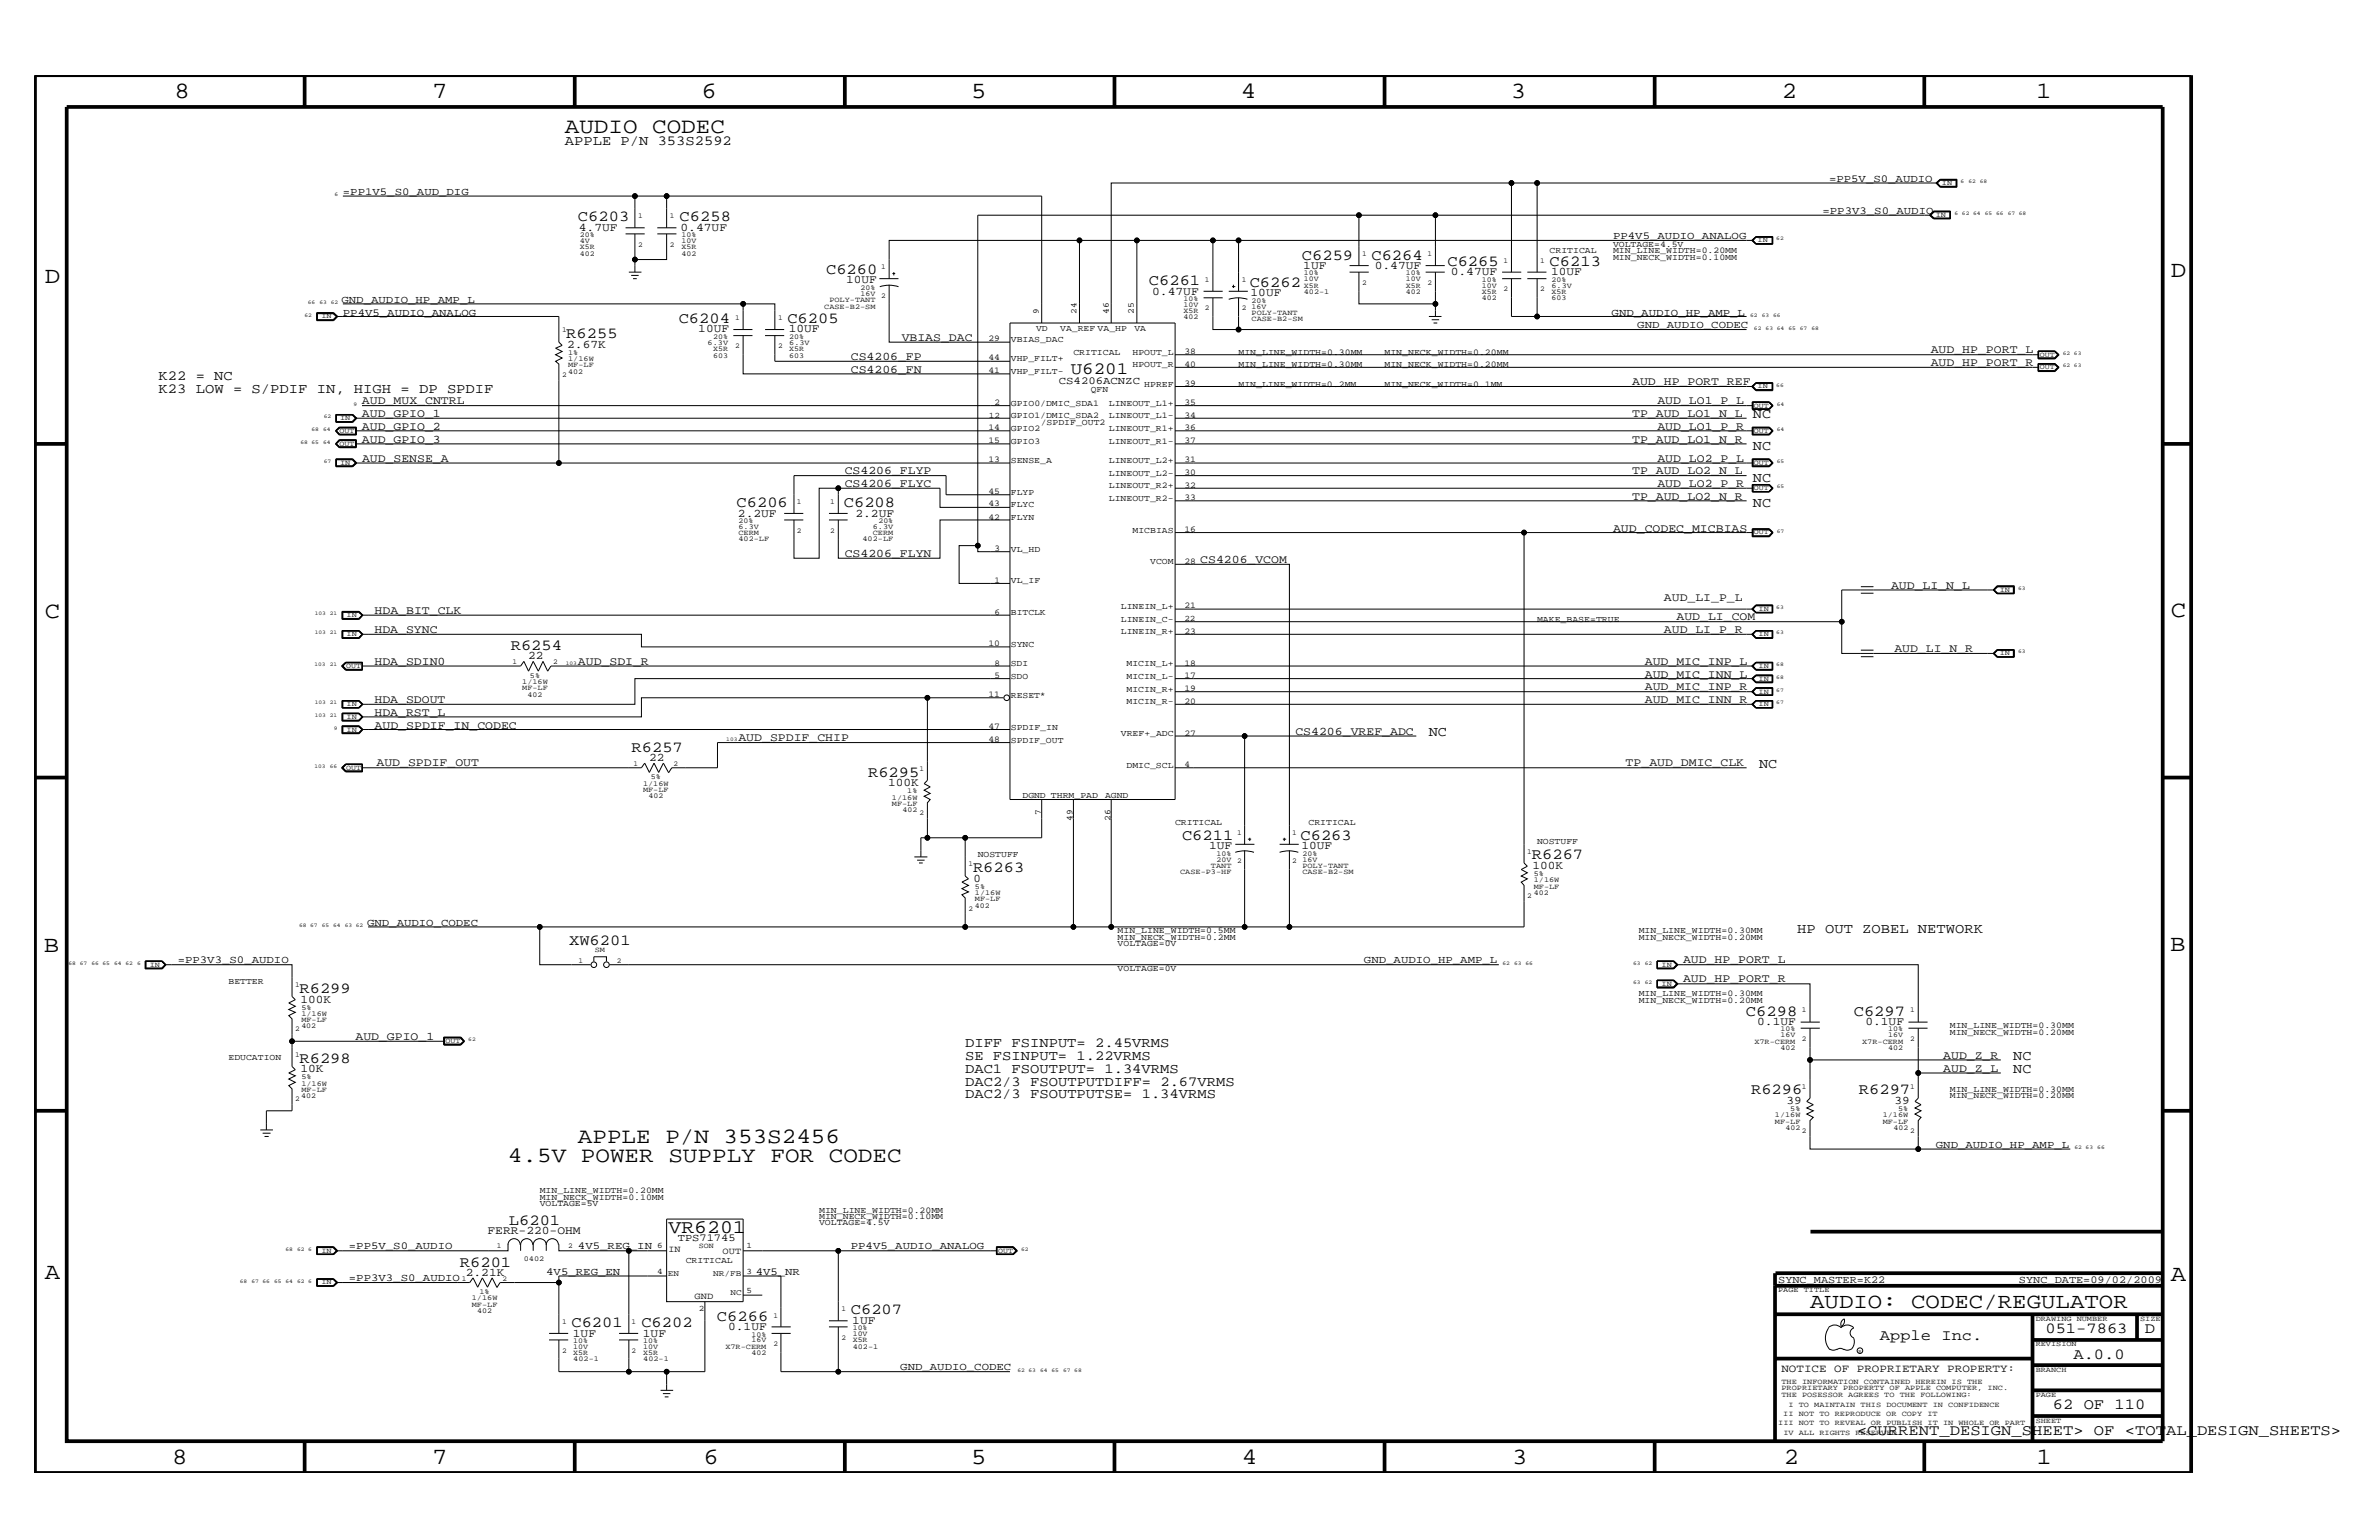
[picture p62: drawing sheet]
<svg xmlns="http://www.w3.org/2000/svg" width="432mm" height="279mm" viewBox="0 0 432 279" stroke-linecap="round" stroke-linejoin="round" font-family="sans-serif">
<defs><g id="words">
<g font-size="4.2">
<text x="31.7" y="17.8">8</text>
<text x="78.4" y="17.8">7</text>
<text x="127.3" y="17.8">6</text>
<text x="176.3" y="17.8">5</text>
<text x="225.2" y="17.8">4</text>
<text x="274.2" y="17.8">3</text>
<text x="323.4" y="17.8">2</text>
<text x="369.6" y="17.8">1</text>
<text x="8.1" y="51.3">D</text>
<text x="394" y="50.3">D</text>
<text x="8.1" y="112.1">C</text>
<text x="394" y="111.9">C</text>
<text x="8" y="172.7">B</text>
<text x="393.9" y="172.5">B</text>
<text x="8.1" y="232">A</text>
<text x="394" y="232.4">A</text>
<text x="31.3" y="265.6">8</text>
<text x="78.4" y="265.6">7</text>
<text x="127.7" y="265.6">6</text>
<text x="176.3" y="265.6">5</text>
<text x="225.4" y="265.6">4</text>
<text x="274.5" y="265.6">3</text>
<text x="323.8" y="265.6">2</text>
<text x="369.7" y="265.6">1</text>
</g>
<g font-size="4">
<text x="102.5" y="24.1">AUDIO CODEC</text>
<text x="104.9" y="207.3">APPLE P/N 353S2456</text>
<text x="92.2" y="210.8">4.5V POWER SUPPLY FOR CODEC</text>
</g>
<text font-size="3.9" x="328.5" y="237.3">AUDIO: CODEC/REGULATOR</text>
<text font-size="3.5" x="121.3" y="223.7">VR6201</text>
<text font-size="3.1" x="194.4" y="67.8">U6201</text>
<g font-size="2.8">
<text x="104.9" y="40.2">C6203</text>
<text x="123.4" y="40.2">C6258</text>
<text x="236.3" y="47.1">C6259</text>
<text x="248.9" y="47.1">C6264</text>
<text x="149.9" y="49.7">C6260</text>
<text x="208.5" y="51.7">C6261</text>
<text x="226.8" y="52">C6262</text>
<text x="262.7" y="48.2">C6265</text>
<text x="281.3" y="48.2">C6213</text>
<text x="123.2" y="58.6">C6204</text>
<text x="142.9" y="58.6">C6205</text>
<text x="102.8" y="61.4">R6255</text>
<text x="133.7" y="92.1">C6206</text>
<text x="153.2" y="92.1">C6208</text>
<text x="92.7" y="118">R6254</text>
<text x="114.6" y="136.4">R6257</text>
<text x="157.6" y="140.9">R6295</text>
<text x="214.5" y="152.3">C6211</text>
<text x="236.1" y="152.3">C6263</text>
<text x="278" y="155.9">R6267</text>
<text x="176.6" y="158.2">R6263</text>
<text x="103.3" y="171.5">XW6201</text>
<text x="54.4" y="180.1">R6299</text>
<text x="316.9" y="184.3">C6298</text>
<text x="336.5" y="184.3">C6297</text>
<text x="54.4" y="192.8">R6298</text>
<text x="317.8" y="198.6">R6296</text>
<text x="337.4" y="198.6">R6297</text>
<text x="92.4" y="222.2">L6201</text>
<text x="83.5" y="229.8">R6201</text>
<text x="130.1" y="239.6">C6266</text>
<text x="154.4" y="238.4">C6207</text>
<text x="103.7" y="240.7">C6201</text>
<text x="116.4" y="240.7">C6202</text>
<text x="341.2" y="243.1">Apple Inc.</text>
<text x="371.3" y="241.9">051-7863</text>
<text x="389.3" y="241.9">D</text>
<text x="376.3" y="246.5">A.0.0</text>
<text x="372.6" y="255.7">62 OF 110</text>
<text x="337.1" y="260.4">&lt;CURRENT_DESIGN_SHEET&gt; OF &lt;TOTAL_DESIGN_SHEETS&gt;</text>
</g>
<g font-size="2.5">
<text x="102.5" y="26.4">APPLE P/N 353S2592</text>
<text x="28.8" y="71.3">K23 LOW = S/PDIF IN, HIGH = DP SPDIF</text>
<text x="28.8" y="69">K22 = NC</text>
<text x="318.2" y="75.9">NC</text>
<text x="318.2" y="81.6">NC</text>
<text x="318.2" y="87.4">NC</text>
<text x="318.2" y="92.1">NC</text>
<text x="259.3" y="133.5">NC</text>
<text x="319.3" y="139.3">NC</text>
<text x="326.2" y="169.3">HP OUT ZOBEL NETWORK</text>
<text x="175.2" y="190">DIFF FSINPUT= 2.45VRMS</text>
<text x="175.2" y="197">DAC2/3 FSOUTPUTDIFF= 2.67VRMS</text>
<text x="175.2" y="194.7">DAC1 FSOUTPUT= 1.34VRMS</text>
<text x="175.2" y="192.3">SE FSINPUT= 1.22VRMS</text>
<text x="365.4" y="192.3">NC</text>
<text x="365.4" y="194.7">NC</text>
<text x="175.2" y="199.2">DAC2/3 FSOUTPUTSE= 1.34VRMS</text>
</g>
<g font-size="2.1">
<text x="105.1" y="41.9">4.7UF</text>
<text x="123.5" y="41.9">0.47UF</text>
<text x="153.6" y="51.3">10UF</text>
<text x="209.1" y="53.5">0.47UF</text>
<text x="227" y="53.6">10UF</text>
<text x="236.6" y="48.8">1UF</text>
<text x="249.5" y="48.8">0.47UF</text>
<text x="263.3" y="50">0.47UF</text>
<text x="281.5" y="50">10UF</text>
<text x="103" y="63.1">2.67K</text>
<text x="126.7" y="60.3">10UF</text>
<text x="143.2" y="60.3">10UF</text>
<text x="154.4" y="65.3">CS4206_FP</text>
<text x="163.7" y="61.8">VBIAS_DAC</text>
<text x="350.4" y="64.1">AUD_HP_PORT_L</text>
<text x="154.4" y="67.6">CS4206_FN</text>
<text x="296.2" y="69.9">AUD_HP_PORT_REF</text>
<text x="350.4" y="66.5">AUD_HP_PORT_R</text>
<text x="65.7" y="75.7">AUD_GPIO_1</text>
<text x="65.7" y="73.3">AUD_MUX_CNTRL</text>
<text x="296.2" y="75.7">TP_AUD_LO1_N_L</text>
<text x="300.8" y="73.3">AUD_LO1_P_L</text>
<text x="65.7" y="80.3">AUD_GPIO_3</text>
<text x="65.7" y="78">AUD_GPIO_2</text>
<text x="65.7" y="83.8">AUD_SENSE_A</text>
<text x="296.2" y="80.3">TP_AUD_LO1_N_R</text>
<text x="300.8" y="83.8">AUD_LO2_P_L</text>
<text x="300.8" y="78">AUD_LO1_P_R</text>
<text x="153.3" y="88.3">CS4206_FLYC</text>
<text x="153.3" y="86">CS4206_FLYP</text>
<text x="296.2" y="86">TP_AUD_LO2_N_L</text>
<text x="300.8" y="88.3">AUD_LO2_P_R</text>
<text x="133.9" y="93.8">2.2UF</text>
<text x="155.3" y="93.8">2.2UF</text>
<text x="296.2" y="90.7">TP_AUD_LO2_N_R</text>
<text x="153.3" y="101">CS4206_FLYN</text>
<text x="292.8" y="96.5">AUD_CODEC_MICBIAS</text>
<text x="217.8" y="102.2">CS4206_VCOM</text>
<text x="343.2" y="106.8">AUD_LI_N_L</text>
<text x="68" y="111.4">HDA_BIT_CLK</text>
<text x="302" y="109.1">AUD_LI_P_L</text>
<text x="304.3" y="112.6">AUD_LI_COM</text>
<text x="68" y="114.8">HDA_SYNC</text>
<text x="95.9" y="119.6">22</text>
<text x="302" y="114.8">AUD_LI_P_R</text>
<text x="343.8" y="118.3">AUD_LI_N_R</text>
<text x="68" y="120.7">HDA_SDIN0</text>
<text x="104.9" y="120.7">AUD_SDI_R</text>
<text x="298.5" y="125.3">AUD_MIC_INP_R</text>
<text x="298.5" y="123">AUD_MIC_INN_L</text>
<text x="298.5" y="120.7">AUD_MIC_INP_L</text>
<text x="68" y="129.8">HDA_RST_L</text>
<text x="68" y="127.5">HDA_SDOUT</text>
<text x="298.5" y="127.5">AUD_MIC_INN_R</text>
<text x="68" y="132.2">AUD_SPDIF_IN_CODEC</text>
<text x="134" y="134.5">AUD_SPDIF_CHIP</text>
<text x="235.1" y="133.3">CS4206_VREF_ADC</text>
<text x="68.3" y="139.1">AUD_SPDIF_OUT</text>
<text x="117.8" y="138">22</text>
<text x="161.2" y="142.7">100K</text>
<text x="295.1" y="139.1">TP_AUD_DMIC_CLK</text>
<text x="219.5" y="154">1UF</text>
<text x="236.2" y="154">10UF</text>
<text x="176.7" y="160">0</text>
<text x="278.1" y="157.7">100K</text>
<text x="305.5" y="174.8">AUD_HP_PORT_L</text>
<text x="305.5" y="178.3">AUD_HP_PORT_R</text>
<text x="54.5" y="181.9">100K</text>
<text x="64.5" y="188.7">AUD_GPIO_1</text>
<text x="318.9" y="186">0.1UF</text>
<text x="338.6" y="186">0.1UF</text>
<text x="54.5" y="194.5">10K</text>
<text x="352.7" y="192.1">AUD_Z_R</text>
<text x="352.7" y="194.4">AUD_Z_L</text>
<text x="324.3" y="200.3">39</text>
<text x="343.8" y="200.3">39</text>
<text x="88.5" y="223.8">FERR-220-OHM</text>
<text x="84.5" y="231.4">2.21K</text>
<text x="104" y="242.5">1UF</text>
<text x="116.7" y="242.5">1UF</text>
<text x="132.2" y="241.3">0.1UF</text>
<text x="154.7" y="240.2">1UF</text>
</g>
<text font-size="2" x="323.3" y="248.9">NOTICE OF PROPRIETARY PROPERTY:</text>
<g font-size="1.9">
<text x="62.2" y="35.3">=PP1V5_S0_AUD_DIG</text>
<text x="332" y="33">=PP5V_S0_AUDIO</text>
<text x="330.8" y="38.8">=PP3V3_S0_AUDIO</text>
<text x="292.8" y="43.4">PP4V5_AUDIO_ANALOG</text>
<text x="62" y="54.9">GND_AUDIO_HP_AMP_L</text>
<text x="62.2" y="57.3">PP4V5_AUDIO_ANALOG</text>
<text x="292.5" y="57.3">GND_AUDIO_HP_AMP_L</text>
<text x="297.2" y="59.5">GND_AUDIO_CODEC</text>
<text x="192.2" y="69.7">CS4206ACNZC</text>
<text x="66.6" y="167.9">GND_AUDIO_CODEC</text>
<text x="32.3" y="174.8">=PP3V3_S0_AUDIO</text>
<text x="247.6" y="174.8">GND_AUDIO_HP_AMP_L</text>
<text x="351.4" y="208.2">GND_AUDIO_HP_AMP_L</text>
<text x="63.3" y="226.7">=PP5V_S0_AUDIO</text>
<text x="104.9" y="226.7">4V5_REG_IN</text>
<text x="123" y="225.2">TPS71745</text>
<text x="154.4" y="226.7">PP4V5_AUDIO_ANALOG</text>
<text x="63.3" y="232.4">=PP3V3_S0_AUDIO</text>
<text x="99.1" y="231.3">4V5_REG_EN</text>
<text x="137.2" y="231.3">4V5_NR</text>
<text x="322.7" y="232.7">SYNC_MASTER=K22</text>
<text x="366.4" y="232.7">SYNC_DATE=09/02/2009</text>
<text x="163.4" y="248.6">GND_AUDIO_CODEC</text>
</g>
<g font-size="1.7">
<text x="121.3" y="227.2">IN</text>
<text x="131.1" y="227.5">OUT</text>
<text x="126.1" y="235.7">GND</text>
</g>
<g font-size="1.6">
<text x="281.3" y="45.9">CRITICAL</text>
<text x="292.8" y="45.9">MIN_LINE_WIDTH=0.20MM</text>
<text x="292.8" y="47.1">MIN_NECK_WIDTH=0.10MM</text>
<text x="292.8" y="44.8">VOLTAGE=4.5V</text>
<text x="188" y="60">VD</text>
<text x="188.6" y="56.9" transform="rotate(-90 188.6 56.9)">9</text>
<text x="192.4" y="60">VA_REF VA_HP</text>
<text x="201.3" y="56.9" transform="rotate(-90 201.3 56.9)">46</text>
<text x="205.8" y="56.9" transform="rotate(-90 205.8 56.9)">25</text>
<text x="205.9" y="60">VA</text>
<text x="179.4" y="65.4">44</text>
<text x="179.4" y="61.9">29</text>
<text x="183.5" y="65.6">VHP_FILT+</text>
<text x="183.5" y="62.1">VBIAS_DAC</text>
<text x="194.8" y="64.4">CRITICAL</text>
<text x="205.6" y="64.4">HPOUT_L</text>
<text x="215" y="64.3">38</text>
<text x="224.8" y="64.4">MIN_LINE_WIDTH=0.30MM</text>
<text x="251.3" y="64.4">MIN_NECK_WIDTH=0.20MM</text>
<text x="179.4" y="67.8">41</text>
<text x="183.5" y="67.8">VHP_FILT-</text>
<text x="198" y="71.1">QFN</text>
<text x="205.6" y="66.7">HPOUT_R</text>
<text x="207.7" y="70.1">HPREF</text>
<text x="215" y="70">39</text>
<text x="215" y="66.6">40</text>
<text x="224.8" y="70.1">MIN_LINE_WIDTH=0.2MM</text>
<text x="224.8" y="66.7">MIN_LINE_WIDTH=0.30MM</text>
<text x="251.3" y="70.1">MIN_NECK_WIDTH=0.1MM</text>
<text x="251.3" y="66.7">MIN_NECK_WIDTH=0.20MM</text>
<text x="180.5" y="73.5">2</text>
<text x="183.5" y="75.9">GPIO1/DMIC_SDA2</text>
<text x="183.5" y="73.6">GPIO0/DMIC_SDA1</text>
<text x="188.9" y="77.1">/SPDIF_OUT2</text>
<text x="201.3" y="75.9">LINEOUT_L1-</text>
<text x="201.3" y="73.6">LINEOUT_L1+</text>
<text x="215" y="73.5">35</text>
<text x="215" y="75.8">34</text>
<text x="179.4" y="83.8">13</text>
<text x="179.4" y="80.4">15</text>
<text x="179.4" y="78.1">14</text>
<text x="183.5" y="78.2">GPIO2</text>
<text x="183.5" y="80.5">GPIO3</text>
<text x="201.3" y="80.5">LINEOUT_R1-</text>
<text x="201.3" y="78.2">LINEOUT_R1+</text>
<text x="215" y="78.1">36</text>
<text x="215" y="80.4">37</text>
<text x="215" y="83.8">31</text>
<text x="179.4" y="89.6">45</text>
<text x="183.5" y="84">SENSE_A</text>
<text x="183.5" y="89.8">FLYP</text>
<text x="201.3" y="84">LINEOUT_L2+</text>
<text x="201.3" y="86.3">LINEOUT_L2-</text>
<text x="201.3" y="88.6">LINEOUT_R2+</text>
<text x="215" y="88.5">32</text>
<text x="215" y="86.1">30</text>
<text x="179.4" y="94.3">42</text>
<text x="179.4" y="91.9">43</text>
<text x="183.5" y="92.1">FLYC</text>
<text x="183.5" y="94.3">FLYN</text>
<text x="201.3" y="90.9">LINEOUT_R2-</text>
<text x="215" y="90.8">33</text>
<text x="180.5" y="100">3</text>
<text x="183.5" y="100.1">VL_HD</text>
<text x="205.6" y="96.6">MICBIAS</text>
<text x="215" y="96.5">16</text>
<text x="180.5" y="105.8">1</text>
<text x="183.5" y="105.9">VL_IF</text>
<text x="208.8" y="102.4">VCOM</text>
<text x="215" y="102.3">28</text>
<text x="180.5" y="111.5">6</text>
<text x="183.5" y="111.6">BITCLK</text>
<text x="203.5" y="112.8">LINEIN_C-</text>
<text x="203.5" y="110.5">LINEIN_L+</text>
<text x="215" y="110.3">21</text>
<text x="279" y="112.8">MAKE_BASE=TRUE</text>
<text x="179.4" y="117.3">10</text>
<text x="183.5" y="117.4">SYNC</text>
<text x="203.5" y="115.1">LINEIN_R+</text>
<text x="215" y="115">23</text>
<text x="180.5" y="123">5</text>
<text x="180.5" y="120.8">8</text>
<text x="183.5" y="120.8">SDI</text>
<text x="183.5" y="123.1">SDO</text>
<text x="204.5" y="120.8">MICIN_L+</text>
<text x="204.5" y="123.1">MICIN_L-</text>
<text x="204.5" y="125.5">MICIN_R+</text>
<text x="215" y="125.3">19</text>
<text x="215" y="120.8">18</text>
<text x="215" y="123">17</text>
<text x="179.4" y="126.5">11</text>
<text x="183.5" y="126.6">RESET*</text>
<text x="204.5" y="127.8">MICIN_R-</text>
<text x="215" y="127.7">20</text>
<text x="179.4" y="134.6">48</text>
<text x="179.4" y="132.3">47</text>
<text x="183.5" y="134.7">SPDIF_OUT</text>
<text x="183.5" y="132.4">SPDIF_IN</text>
<text x="203.5" y="133.5">VREF+_ADC</text>
<text x="215" y="133.5">27</text>
<text x="204.5" y="139.3">DMIC_SCL</text>
<text x="215" y="139.2">4</text>
<text x="185.6" y="144.8">DGND THRM_PAD</text>
<text x="188.9" y="147.9" transform="rotate(-90 188.9 147.9)">7</text>
<text x="194.6" y="149" transform="rotate(-90 194.6 149)">49</text>
<text x="200.6" y="144.8">AGND</text>
<text x="201.6" y="149" transform="rotate(-90 201.6 149)">26</text>
<text x="213.3" y="149.7">CRITICAL</text>
<text x="237.5" y="149.7">CRITICAL</text>
<text x="177.5" y="155.5">NOSTUFF</text>
<text x="279" y="153.2">NOSTUFF</text>
<text x="202.9" y="171.6">VOLTAGE=0V</text>
<text x="202.9" y="170.5">MIN_NECK_WIDTH=0.2MM</text>
<text x="202.9" y="169.3">MIN_LINE_WIDTH=0.5MM</text>
<text x="297.4" y="170.5">MIN_NECK_WIDTH=0.20MM</text>
<text x="297.4" y="169.3">MIN_LINE_WIDTH=0.30MM</text>
<text x="41.5" y="178.5">BETTER</text>
<text x="202.9" y="176.2">VOLTAGE=0V</text>
<text x="297.4" y="182">MIN_NECK_WIDTH=0.20MM</text>
<text x="297.4" y="180.8">MIN_LINE_WIDTH=0.30MM</text>
<text x="353.9" y="186.5">MIN_LINE_WIDTH=0.30MM</text>
<text x="353.9" y="187.7">MIN_NECK_WIDTH=0.20MM</text>
<text x="41.5" y="192.3">EDUCATION</text>
<text x="353.9" y="199.2">MIN_NECK_WIDTH=0.20MM</text>
<text x="353.9" y="198.1">MIN_LINE_WIDTH=0.30MM</text>
<text x="98" y="218.9">VOLTAGE=5V</text>
<text x="98" y="217.7">MIN_NECK_WIDTH=0.10MM</text>
<text x="98" y="216.5">MIN_LINE_WIDTH=0.20MM</text>
<text x="148.7" y="221.2">MIN_NECK_WIDTH=0.10MM</text>
<text x="148.7" y="220">MIN_LINE_WIDTH=0.20MM</text>
<text x="148.7" y="222.3">VOLTAGE=4.5V</text>
<text x="124.5" y="229.2">CRITICAL</text>
</g>
<g font-size="1.5">
<text x="195.4" y="56.9" transform="rotate(-90 195.4 56.9)">24</text>
<text x="179.5" y="75.8">12</text>
<text x="215" y="112.7">22</text>
<text x="119.3" y="226.4">6</text>
<text x="135.5" y="226.3">1</text>
<text x="119.3" y="231.1">4</text>
<text x="121.2" y="231.5">EN</text>
<text x="129.5" y="231.5">NR/FB</text>
<text x="135.5" y="231.2">3</text>
<text x="126.8" y="237.8">2</text>
<text x="132.6" y="235">NC</text>
<text x="135.5" y="234.6">5</text>
</g>
<g font-size="1.4">
<text x="352.5" y="33.6">IN</text>
<text x="115.8" y="39.6">1</text>
<text x="121.6" y="39.6">1</text>
<text x="351.4" y="39.4">IN</text>
<text x="105.2" y="43">20%</text>
<text x="105.2" y="46.4">402</text>
<text x="105.2" y="45.2">X5R</text>
<text x="105.2" y="44.1">4V</text>
<text x="115.8" y="44.8">2</text>
<text x="121.6" y="44.8">2</text>
<text x="123.7" y="43">10%</text>
<text x="123.7" y="45.2">X5R</text>
<text x="123.7" y="44.1">10V</text>
<text x="123.7" y="46.4">402</text>
<text x="247.2" y="46.5">1</text>
<text x="259.1" y="46.5">1</text>
<text x="272.9" y="47.7">1</text>
<text x="279.6" y="47.7">1</text>
<text x="319" y="44">IN</text>
<text x="156.2" y="52.6">20%</text>
<text x="156.2" y="53.8">16V</text>
<text x="159.9" y="48.8">1</text>
<text x="218.7" y="51.1">1</text>
<text x="225.4" y="51.1">1</text>
<text x="236.6" y="52.2">X5R</text>
<text x="236.6" y="51">10V</text>
<text x="236.6" y="50">10%</text>
<text x="236.6" y="53.3">402-1</text>
<text x="247.2" y="51.7">2</text>
<text x="255.2" y="53.3">402</text>
<text x="255.2" y="52.2">X5R</text>
<text x="255.2" y="51">10V</text>
<text x="255.2" y="50">10%</text>
<text x="259.1" y="51.7">2</text>
<text x="269" y="52.2">10V</text>
<text x="269" y="51.1">10%</text>
<text x="269" y="53.3">X5R</text>
<text x="272.9" y="52.9">2</text>
<text x="279.6" y="52.9">2</text>
<text x="281.6" y="52.2">6.3V</text>
<text x="281.6" y="51.1">20%</text>
<text x="281.6" y="53.3">X5R</text>
<text x="58.3" y="57.8">IN</text>
<text x="133.4" y="58">1</text>
<text x="141.2" y="58">1</text>
<text x="149.6" y="56">CASE-B2-SM</text>
<text x="150.5" y="54.8">POLY-TANT</text>
<text x="159.9" y="54">2</text>
<text x="214.8" y="57.9">402</text>
<text x="214.8" y="55.7">10V</text>
<text x="214.8" y="54.6">10%</text>
<text x="214.8" y="56.8">X5R</text>
<text x="218.7" y="56.3">2</text>
<text x="225.4" y="56.3">2</text>
<text x="227.2" y="57.1">POLY-TANT</text>
<text x="227.2" y="54.9">20%</text>
<text x="227.2" y="56.1">16V</text>
<text x="227.2" y="58.3">CASE-B2-SM</text>
<text x="269" y="54.5">402</text>
<text x="281.6" y="54.5">603</text>
<text x="102" y="60.3">1</text>
<text x="103.1" y="64.4">1%</text>
<text x="103.1" y="65.6">1/16W</text>
<text x="128.4" y="62.5">6.3V</text>
<text x="129.5" y="64.9">603</text>
<text x="129.5" y="61.5">20%</text>
<text x="129.5" y="63.7">X5R</text>
<text x="133.4" y="63.2">2</text>
<text x="141.2" y="63.2">2</text>
<text x="143.3" y="64.9">603</text>
<text x="143.3" y="61.5">20%</text>
<text x="143.3" y="62.5">6.3V</text>
<text x="143.3" y="63.7">X5R</text>
<text x="370.2" y="64.7">OUT</text>
<text x="102" y="68.4">2</text>
<text x="103.1" y="67.8">402</text>
<text x="103.1" y="66.7">MF-LF</text>
<text x="319" y="70.5">IN</text>
<text x="370.2" y="67">OUT</text>
<text x="61.7" y="76.2">IN</text>
<text x="318.3" y="73.9">OUT</text>
<text x="61.6" y="80.9">OUT</text>
<text x="61.6" y="78.6">OUT</text>
<text x="318.3" y="78.6">OUT</text>
<text x="61.7" y="84.4">IN</text>
<text x="318.3" y="84.4">OUT</text>
<text x="318.3" y="88.9">OUT</text>
<text x="134" y="94.9">20%</text>
<text x="134" y="96">6.3V</text>
<text x="144.6" y="91.5">1</text>
<text x="150.7" y="91.5">1</text>
<text x="158.4" y="96">6.3V</text>
<text x="159.4" y="94.9">20%</text>
<text x="134" y="97.1">CERM</text>
<text x="134" y="98.2">402-LF</text>
<text x="144.6" y="96.6">2</text>
<text x="150.7" y="96.6">2</text>
<text x="156.5" y="98.2">402-LF</text>
<text x="158.4" y="97.1">CERM</text>
<text x="318.3" y="97">OUT</text>
<text x="363" y="107.4">IN</text>
<text x="62.9" y="112">IN</text>
<text x="319.2" y="110.9">IN</text>
<text x="62.9" y="115.4">IN</text>
<text x="319.2" y="115.4">IN</text>
<text x="363" y="118.9">IN</text>
<text x="62.8" y="121.2">OUT</text>
<text x="93" y="120.5">1</text>
<text x="94.8" y="124.1">1/16W</text>
<text x="94.8" y="125.3">MF-LF</text>
<text x="96.2" y="123">5%</text>
<text x="100.4" y="120.5">2</text>
<text x="319.2" y="121.2">IN</text>
<text x="319.2" y="123.6">IN</text>
<text x="319.2" y="125.8">IN</text>
<text x="62.9" y="130.4">IN</text>
<text x="62.9" y="128.1">IN</text>
<text x="95.8" y="126.4">402</text>
<text x="319.2" y="128.1">IN</text>
<text x="62.9" y="132.8">IN</text>
<text x="62.8" y="139.6">OUT</text>
<text x="115" y="139">1</text>
<text x="116.7" y="143.7">MF-LF</text>
<text x="116.7" y="142.5">1/16W</text>
<text x="118.1" y="141.4">5%</text>
<text x="122.3" y="139">2</text>
<text x="164.7" y="144">1%</text>
<text x="166.9" y="139.9">1</text>
<text x="117.7" y="144.8">402</text>
<text x="161.9" y="146.2">MF-LF</text>
<text x="161.9" y="145.1">1/16W</text>
<text x="163.8" y="147.3">402</text>
<text x="166.9" y="147.9">2</text>
<text x="220.8" y="155.2">10%</text>
<text x="224.5" y="151.4">1</text>
<text x="234.5" y="151.4">1</text>
<text x="236.4" y="155.2">20%</text>
<text x="277.2" y="154.9">1</text>
<text x="175.8" y="157.2">1</text>
<text x="177" y="161.2">5%</text>
<text x="214.2" y="158.6">CASE-P3-HF</text>
<text x="219.8" y="157.4">TANT</text>
<text x="220.8" y="156.4">20V</text>
<text x="224.5" y="156.6">2</text>
<text x="234.5" y="156.6">2</text>
<text x="236.4" y="156.4">16V</text>
<text x="236.4" y="157.4">POLY-TANT</text>
<text x="236.4" y="158.6">CASE-B2-SM</text>
<text x="278.4" y="160">1/16W</text>
<text x="278.4" y="161.2">MF-LF</text>
<text x="278.4" y="158.9">5%</text>
<text x="175.8" y="165.2">2</text>
<text x="177" y="164.7">402</text>
<text x="177" y="163.5">MF-LF</text>
<text x="177" y="162.3">1/16W</text>
<text x="277.2" y="162.9">2</text>
<text x="278.4" y="162.3">402</text>
<text x="107.9" y="172.7">SM</text>
<text x="27.2" y="175.4">IN</text>
<text x="53.6" y="179.1">1</text>
<text x="105" y="174.7">1</text>
<text x="111.9" y="174.7">2</text>
<text x="301.6" y="175.4">IN</text>
<text x="301.6" y="178.8">IN</text>
<text x="54.7" y="184.3">1/16W</text>
<text x="54.7" y="183.2">5%</text>
<text x="54.7" y="185.4">MF-LF</text>
<text x="327.1" y="183.7">1</text>
<text x="346.7" y="183.7">1</text>
<text x="53.6" y="191.8">1</text>
<text x="53.6" y="187.1">2</text>
<text x="54.7" y="186.5">402</text>
<text x="80.9" y="189.3">OUT</text>
<text x="318.4" y="189.3">X7R-CERM</text>
<text x="323.2" y="190.5">402</text>
<text x="323.2" y="188.2">16V</text>
<text x="323.2" y="187.1">10%</text>
<text x="327.1" y="188.9">2</text>
<text x="338" y="189.3">X7R-CERM</text>
<text x="342.7" y="187.1">10%</text>
<text x="342.7" y="190.5">402</text>
<text x="342.7" y="188.2">16V</text>
<text x="346.7" y="188.9">2</text>
<text x="54.7" y="195.8">5%</text>
<text x="54.7" y="197">1/16W</text>
<text x="327.1" y="197.6">1</text>
<text x="346.7" y="197.6">1</text>
<text x="53.6" y="199.8">2</text>
<text x="54.7" y="199.2">402</text>
<text x="54.7" y="198.1">MF-LF</text>
<text x="322.2" y="203.9">MF-LF</text>
<text x="322.2" y="202.7">1/16W</text>
<text x="325" y="201.5">5%</text>
<text x="341.7" y="202.7">1/16W</text>
<text x="341.7" y="203.9">MF-LF</text>
<text x="344.5" y="201.5">5%</text>
<text x="324.1" y="205">402</text>
<text x="327.1" y="205.6">2</text>
<text x="343.7" y="205">402</text>
<text x="346.7" y="205.6">2</text>
<text x="58.3" y="227.3">IN</text>
<text x="90.2" y="226.3">1</text>
<text x="103.1" y="226.3">2</text>
<text x="126.8" y="226.4">SON</text>
<text x="181.2" y="227.3">OUT</text>
<text x="58.3" y="233">IN</text>
<text x="83.8" y="232.4">1</text>
<text x="91.2" y="232.4">2</text>
<text x="95.1" y="228.8">0402</text>
<text x="85.6" y="237.1">MF-LF</text>
<text x="85.6" y="235.9">1/16W</text>
<text x="86.6" y="238.2">402</text>
<text x="87" y="234.8">1%</text>
<text x="140.4" y="239">1</text>
<text x="152.7" y="237.9">1</text>
<text x="322.7" y="234.4">PAGE TITLE</text>
<text x="369.5" y="239.6">DRAWING NUMBER</text>
<text x="388.5" y="239.6">SIZE</text>
<text x="102" y="245.4">2</text>
<text x="102" y="240.2">1</text>
<text x="104" y="244.7">10V</text>
<text x="104" y="243.6">10%</text>
<text x="104" y="245.8">X5R</text>
<text x="114.6" y="245.4">2</text>
<text x="114.6" y="240.2">1</text>
<text x="116.8" y="244.7">10V</text>
<text x="116.8" y="243.6">10%</text>
<text x="116.8" y="245.8">X5R</text>
<text x="131.7" y="244.7">X7R-CERM</text>
<text x="136.4" y="242.5">10%</text>
<text x="136.4" y="245.8">402</text>
<text x="136.4" y="243.5">16V</text>
<text x="140.4" y="244.2">2</text>
<text x="152.7" y="243.1">2</text>
<text x="154.8" y="242.3">10V</text>
<text x="154.8" y="241.3">10%</text>
<text x="154.8" y="243.5">X5R</text>
<text x="154.8" y="244.7">402-1</text>
<text x="369.5" y="244.2">REVISION</text>
<text x="104.1" y="247">402-1</text>
<text x="116.8" y="247">402-1</text>
<text x="323.3" y="251.1">THE INFORMATION CONTAINED HEREIN IS THE</text>
<text x="369.5" y="248.9">BRANCH</text>
<text x="323.3" y="253.4">THE POSESSOR AGREES TO THE FOLLOWING:</text>
<text x="323.3" y="252.3">PROPRIETARY PROPERTY OF APPLE COMPUTER, INC.</text>
<text x="323.7" y="256.9">II NOT TO REPRODUCE OR COPY IT</text>
<text x="324.6" y="255.2">I TO MAINTAIN THIS DOCUMENT IN CONFIDENCE</text>
<text x="369.5" y="253.4">PAGE</text>
<text x="322.7" y="258.6">III NOT TO REVEAL OR PUBLISH IT IN WHOLE OR PART</text>
<text x="323.7" y="260.4">IV ALL RIGHTS RESERVED</text>
<text x="369.5" y="258.1">SHEET</text>
</g>
<g font-size="1">
<text x="60.7" y="35.6">6</text>
<text x="355.9" y="33.2">6</text>
<text x="357.3" y="33.2">62 68</text>
<text x="354.8" y="39.1">6 62 64</text>
<text x="360.3" y="39.1">65 66</text>
<text x="364.4" y="39.1">67 68</text>
<text x="322.4" y="43.6">62</text>
<text x="55.3" y="57.4">62</text>
<text x="55.9" y="55.1">66</text>
<text x="58" y="55.1">63 62</text>
<text x="317.7" y="57.4">62</text>
<text x="318.4" y="59.8">62</text>
<text x="319.8" y="57.4">63 66</text>
<text x="320.5" y="59.8">63 64</text>
<text x="324.6" y="59.8">65 67</text>
<text x="328.8" y="59.8">68</text>
<text x="374.4" y="64.4">62 63</text>
<text x="322.4" y="70.1">66</text>
<text x="374.4" y="66.7">62 63</text>
<text x="58.8" y="75.9">62</text>
<text x="64.2" y="73.6">9</text>
<text x="322.5" y="73.6">64</text>
<text x="54.5" y="80.5">68 65</text>
<text x="56.5" y="78.2">68</text>
<text x="58.7" y="78.2">64</text>
<text x="58.7" y="80.5">64</text>
<text x="322.5" y="78.2">64</text>
<text x="58.8" y="84">67</text>
<text x="322.5" y="88.6">65</text>
<text x="322.5" y="84">65</text>
<text x="322.5" y="96.6">67</text>
<text x="366.3" y="107">63</text>
<text x="57.1" y="111.6">103 21</text>
<text x="322.4" y="110.5">63</text>
<text x="57.1" y="115.1">103 21</text>
<text x="322.4" y="115.1">63</text>
<text x="366.3" y="118.6">63</text>
<text x="57.1" y="120.8">103</text>
<text x="59.9" y="120.8">21</text>
<text x="102.7" y="120.7">103</text>
<text x="322.4" y="125.5">67</text>
<text x="322.4" y="123.1">68</text>
<text x="322.4" y="120.8">68</text>
<text x="57.1" y="127.8">103 21</text>
<text x="57.1" y="130.1">103 21</text>
<text x="322.4" y="127.8">67</text>
<text x="60.6" y="132.4">9</text>
<text x="131.8" y="134.5">103</text>
<text x="57.1" y="139.3">103</text>
<text x="59.9" y="139.3">66</text>
<text x="54.3" y="168.2">68 67</text>
<text x="58.4" y="168.2">65 64</text>
<text x="62.6" y="168.2">63 62</text>
<text x="12.4" y="175">68 67</text>
<text x="16.6" y="175">66 65</text>
<text x="20.7" y="175">64 62</text>
<text x="24.9" y="175">6</text>
<text x="272.7" y="175">62</text>
<text x="274.8" y="175">63 66</text>
<text x="296.4" y="178.5">63</text>
<text x="296.4" y="175">63</text>
<text x="298.5" y="178.5">62</text>
<text x="298.5" y="175">62</text>
<text x="85" y="188.9">62</text>
<text x="376.5" y="208.5">62 63</text>
<text x="380.7" y="208.5">66</text>
<text x="51.8" y="226.9">68</text>
<text x="53.9" y="226.9">62 6</text>
<text x="185.3" y="226.9">62</text>
<text x="43.5" y="232.7">68</text>
<text x="45.6" y="232.7">67 66</text>
<text x="49.8" y="232.7">65 64</text>
<text x="53.9" y="232.7">62 6</text>
<text x="184.7" y="248.9">62 63</text>
<text x="188.8" y="248.9">64 65</text>
<text x="193" y="248.9">67 68</text>
</g>
<text font-size=".9" x="337.3" y="245.4">R</text>
</g></defs>
<g fill="none" stroke="#000" stroke-width=".18">
<path d="M62.2 35.6h53M121 35.6h-5.8v5.7M121 35.6v5.7M121 35.6h68.1v23M246.6 39h103.9M260.5 39v9.2M274.3 33.2h77.3M279 33.2v16.2M350.2 39l.8-.7h3v1.4h-3zM350.5 39l.5 .6h2.9M351 38.4l-.7 .6 .7 .6M351 39.6h3"/>
<path d="M351 38.4h3M351 38.4l-.6 .6 .6 .6M351.4 33.2l.8-.7h3v1.5h-3zM351.6 33.2l.6-.5h2.8v1.1h-2.8zM352.2 32.6l-.6 .6 .6 .7M352.2 32.6h2.9v1.3h-2.9M352.2 32.6l-.7 .6 .7 .7M353.9 38.4v1.2M353.9 38.5h-2.9l-.5 .5M57.5 56.7h3l.8 .7-.8 .8h-3zM57.5 58.1h3M57.6 56.9h2.9l.5 .5"/>
<path d="M57.6 58.1v-1.3h2.9l.6 .6-.6 .7M60.5 56.7l.7 .7-.7 .7M61 57.4l-.5 .6h-2.9M61 57.4h40.4v4.7l.6 .6-1.2 .5 1.2 .6-1.2 .6 1.2 .6-1.2 .5 .6 .6v17.9h81.9M62.2 55.1h72.7M113.5 41.3h3.5M113.5 42.4h3.5M114.1 49.4h2.3M114.6 50h1.3M114.9 50.6h.7M115.2 42.4v4.7h5.8v-4.7M115.2 47.1v2.3"/>
<path d="M119.3 42.4h3.5M119.3 41.3h3.5M133.1 59.8h3.5M134.9 59.8v-4.7h5.7v4.7M138.9 59.8h3.4M159.6 50.6h3.5M159.7 52a5.5 5.5 0 0 1 3.4 0M161.4 51.7v10.4h21.9M162 49.6h.5M162.2 49.4v.6M183.3 58.6h30v86.5h-30zM195.9 43.6h-34.5v7"/>
<path d="M206.3 43.6v15M206.3 43.6h13.8M206.3 43.6h-10.4v15M218.5 52.8h3.4M218.5 54h3.4M220.1 54v5.8h96.9M223 54.3a5.5 5.5 0 0 1 3.4 0M223 52.8h3.5M223.6 52h.6M223.9 51.7v.6M224.8 43.6h-4.7v9.2M224.8 54v5.8"/>
<path d="M245 49.4h3.4M245 48.2h3.4M246.6 48.2v-9.2h-69.1v60M246.6 49.4v5.7h13.9v2.3M258.8 48.2h3.4M258.8 49.4h3.4M259.3 57.4h2.3M259.9 58h1.3M260.2 58.6h.7M260.5 49.4v5.7M272.6 49.4h3.5M272.6 50.6h3.5"/>
<path d="M274.3 49.4v-16.2h-72.6v25.4M274.3 50.6v6.8h4.7M277.2 50.6h3.5M277.2 49.4h3.5M279 50.6v6.8h38M318.2 43.6h-93.4v9.2M318.2 43.6l.5 .6M318.7 42.9h3.1v1.4h-3.1M318.7 42.9l-.8 .7 .8 .7M318.7 42.9l-.7 .7 .7 .7M321.7 43h-3l-.6 .6 .6 .6M321.7 43v1.2h-3"/>
<path d="M321.7 43h-3l-.5 .6M61 78.2l.6-.6h3v1.2h-3zM61 75.2h3l.8 .7-.8 .7h-3zM61 76.6h3M61 78.2l.6-.5h2.9v1.1h-2.9zM61.6 77.5h3.1v1.4h-3.1l-.7-.7zM61.6 79.8h3.1v1.4h-3.1l-.7-.7zM61.6 79.9h2.9v1.1h-2.9l-.6-.5zM63.9 75.3l.6 .6M64 75.2l.7 .7-.7 .7M64 76.6l.6-.7-.6-.6h-3v1.3M64.5 75.9l-.6 .6h-2.9"/>
<path d="M64.5 78.2h118.8M64.5 75.9h118.8M65.7 73.6h117.6M133.1 60.9h3.5M134.9 60.9v6.9h48.4M138.9 60.9h3.4M140.6 60.9v4.6h42.7M213.3 78.2h104.9M213.3 64.4h156.7M213.3 66.6h156.7M213.3 73.6h104.9M213.3 70.1h104.9"/>
<path d="M213.3 75.9h103.7M317.9 70.1l.8-.7h3.1v1.5h-3.1zM318 72.9h3.2l.6 .7-.6 .7h-3.2zM318 77.5h3.2l.6 .7-.6 .7h-3.2zM318.1 73h3l.6 .6-.6 .6h-3M318.1 72.9v1.4M318.2 70.1l.5 .6M318.2 77.7h2.9l.6 .5-.6 .6h-2.9zM318.2 73v1.2M318.7 69.4l-.7 .7 .7 .7h3.1M321.1 77.6h-3v1.2h3M321.1 77.6l.6 .6"/>
<path d="M321.1 72.9l.7 .7-.7 .7M321.1 77.6l.7 .6-.7 .6M321.7 78.2l-.6 .6M321.7 69.5h-3l-.6 .6 .6 .6M321.7 69.5v1.2h-3M321.7 69.5h-3l-.5 .6M369.9 63.7h3.1l.7 .7-.7 .7h-3.1zM369.9 66h3.1l.7 .6-.7 .8h-3.1zM369.9 67.3h3.1M370 63.8h3l.6 .6-.6 .6h-3zM372.9 63.8l.6 .6-.6 .6M372.9 66.1l.6 .5-.6 .6h-2.9"/>
<path d="M373 67.3l.6-.7-.6-.5h-3v1.2M373 63.7l.7 .7-.7 .6h-3.1M373 66l.7 .6-.7 .7M61 80.5l.6 .6h3M61 80.5l.6 .7M61 84.6h3M61 80.5l.6-.6h3v1.3M61 83.2h3l.8 .8-.8 .7h-3zM61 83.3h3M61 83.4h2.9l.6 .6M61 83.3v1.3M64 83.3l.6 .7-.6 .6"/>
<path d="M64 83.3l.7 .7-.7 .6M64.5 84l-.6 .5h-2.9M64.5 84h36.9M64.5 80.5h118.8M142.3 93.2h3.5M142.3 94.3h3.5M150.5 94.3h3.3M150.5 93.2h3.3M152.2 94.3v7h18.4v-7h12.7M152.2 93.2v-4.6h-3.5v12.7h-4.6v-7M152.2 88.6h18.4v3.4h12.7M183.3 89.8h-11.6v-3.5h-27.6v6.9"/>
<path d="M213.3 84h104.9M213.3 80.5h103.7M213.3 88.6h104.9M213.3 96.6h104.9M213.3 86.3h103.7M213.3 90.9h103.7M276.6 96.6v60l.6 .6-1.1 .6 1.1 .5-1.1 .6 1.1 .5-1.1 .6 .5 .6v7.6h-42.6M318 87.9h3.2l.6 .7-.6 .7h-3.2zM318 95.9h3.2l.6 .7-.6 .8h-3.2zM318 83.2h3.2l.6 .8-.6 .7h-3.2zM318.1 87.9v1.4M318.1 95.9v1.4h3"/>
<path d="M318.1 88h3l.6 .6-.6 .6h-3M318.1 96h3l.6 .6M318.2 83.4h2.9l.6 .6-.6 .5h-2.9zM318.2 88v1.2M318.2 96.1h2.9l.6 .5-.6 .6h-2.9zM321.1 83.3h-3v1.3h3M321.1 83.3l.6 .7M321.1 83.3l.7 .7-.7 .6M321.1 87.9l.7 .7-.7 .7M321.1 95.9l.7 .7-.7 .7M321.7 84l-.6 .6M321.7 96.6l-.6 .7"/>
<path d="M62.1 114.4h3.1l.7 .7-.7 .7h-3.1zM62.1 110.9h3.1l.7 .7-.7 .8h-3.1zM62.1 111h3l.7 .6M62.1 114.5h3l.6 .6M62.1 110.9v1.4h3l.7-.7M62.1 114.4v1.4h3l.7-.7M62.2 111.1h2.9l.6 .5-.6 .6h-2.9zM65.1 110.9l.7 .7M65.1 114.4l.7 .7M65.7 115.1h50.7v2.3h66.9M65.7 111.6h117.6M65.8 115.1l-.7-.6h-2.9v1.2h2.9l.6-.6"/>
<path d="M183.3 100.1h-5.8v-1.1h-3.4v6.9h9.2M213.3 112.8h121v5.8h27.7M213.3 102.4h20.7v50.8M213.3 115.1h104.9M213.3 110.5h104.9M317.9 115.1l.8-.7h3.1v1.4h-3.1zM317.9 110.5l.8-.8h3.1v1.5h-3.1zM318.7 109.8l-.6 .7 .6 .6M318.7 114.5l-.6 .6 .6 .7M318.7 114.5l-.5 .6 .5 .6h3M318.7 115.8h3.1M318.7 114.5h3v1.3"/>
<path d="M318.7 109.8h3.1M318.7 109.8l-.7 .7 .7 .7M318.7 114.4l-.7 .7 .7 .7M321.7 109.9h-3l-.5 .6 .5 .6M321.7 109.8v1.3h-3M337.8 107.6h2.2M337.8 106.4h2.2M337.8 119.1h2.2M337.8 118h2.2M361.8 107l.7-.6h3v1.3M362 107h-27.7v5.8M362.5 117.9h3.1v1.3h-3.1l-.7-.6z"/>
<path d="M362.5 106.3h3.1v1.4h-3.1l-.7-.7zM362.6 106.4l-.7 .6 .7 .6M362.6 118l-.7 .6 .7 .5M362.6 106.4l-.6 .6 .6 .6M362.6 118l-.6 .6 .6 .5M362.6 106.4h2.8v1.2h-2.8M362.6 118h2.8v1.1h-2.8M365.5 117.9v1.3M62 120.8l.7-.6h3.1v1.4h-3.1zM62 139.3l.7-.7h3.1v1.5h-3.1zM62.1 127.1h3.1l.7 .7-.7 .7h-3.1zM62.1 129.4h3.1l.7 .7-.7 .7h-3.1z"/>
<path d="M62.1 131.7h3.1l.7 .7-.7 .7h-3.1zM62.1 129.5h3l.6 .6M62.1 127.2h3l.6 .6M62.1 127.1v1.4M62.1 129.4v1.3h3l.7-.6M62.1 131.8h3l.7 .6-.7 .6h-3zM62.1 128.4h3M62.2 131.8h2.9l.6 .6-.6 .5h-2.9zM62.7 120.2l-.6 .6 .6 .7M62.7 138.6l-.6 .7 .6 .7h3.1M62.7 138.7h3v1.2h-3l-.6-.6zM62.7 121.5h3.1"/>
<path d="M62.8 120.2l-.6 .6 .6 .6h2.9M62.8 138.7l-.6 .6 .6 .6M65.1 129.4l.7 .7M65.1 127.1l.7 .7M65.7 130.1l-.6 .6h-2.9v-1.2h2.9l.7 .6M65.7 127.8l-.6 .6M65.7 120.8h28.8l.6-.8 .8 1.8 .9-1.8 .9 1.8 .9-1.8 .8 1.8 .6-1h83.3M65.7 139.3h50.7l.6-.9 .9 1.7 .8-1.7 .9 1.7 .8-1.7 .9 1.7M65.7 132.4h117.6M65.7 121.5v-1.3h-3l-.6 .6 .6 .7M65.8 127.8l-.7 .6M65.8 127.8l-.7 .7"/>
<path d="M65.8 127.8l-.7-.6h-2.9v1.2M168.3 126.6v15l-.6 .6 1.1 .6-1.1 .6 1.1 .6-1.1 .5 1.1 .6-.5 .5v6.4h6.9M182.1 126.6h-65.7v3.5h-50.7M183.3 123.1h-68.1v4.7h-49.5M183.3 134.7h-53.1v4.6h-8.3l-.6 .9M213.3 127.8h104.9M213.3 120.8h104.9M213.3 123.1h104.9M213.3 125.5h104.9M213.3 139.3h103.7M213.3 133.5h12.6M257.1 133.5h-31.2v19.7"/>
<path d="M317.9 120.8l.8-.6h3.1v1.4h-3.1zM317.9 123.1l.8-.7h3.1v1.5h-3.1zM318.7 120.2l-.6 .6 .6 .7M318.7 122.5l-.6 .6 .6 .7M318.7 124.8l-.6 .7 .6 .6M318.7 127.2l-.6 .6 .6 .6M318.7 120.2l-.5 .6 .5 .6h3M318.7 127.2l-.5 .6 .5 .6M318.7 127.2h3v1.2h-3M318.7 127.1h3.1v1.4h-3.1M318.7 121.5h3.1M318.7 120.2h3v1.3"/>
<path d="M318.7 124.7h3.1v1.5h-3.1l-.8-.7zM318.7 123.8h3.1M318.7 122.5h3.1M318.7 124.8h3.1M318.7 127.1l-.8 .7 .8 .7M318.7 120.2l-.7 .6 .7 .7M318.7 122.5l-.7 .6 .7 .7M318.7 124.8l-.7 .7 .7 .7M318.7 127.1l-.7 .7 .7 .7M321.7 122.6h-3l-.5 .5 .5 .6h3M321.7 124.9h-3l-.5 .6 .5 .6M321.7 122.5v1.3"/>
<path d="M321.7 124.8v1.3h-3M166 155.5h2.3M166.5 156.1h1.3M166.8 156.6h.7M168.3 152h-1.2v3.5M175.2 152v6.9l.6 .5-1.2 .6 1.2 .6-1.2 .6 1.2 .6-1.2 .5 .6 .6v5.3h-77.2M189.1 145.1v6.9h-13.9M194.8 145.1v23.1h-19.6M201.7 145.1v23.1h-6.9M224.2 154.6a5.5 5.5 0 0 1 3.4 0M224.2 153.2h3.5M225.9 154.3v13.9h8.1v-13.9"/>
<path d="M226.5 152.3h.6M226.8 152v.6M232.2 154.6a5.5 5.5 0 0 1 3.4 0M232.3 153.2h3.4M232.8 152.3h.6M233.1 152v.6M26.3 174.4h3.2l.6 .6-.6 .8h-3.2zM26.4 174.4v1.3h3M26.4 174.4h3l.6 .6M26.5 174.4h2.9l.6 .6-.6 .6h-2.9zM29.4 174.4l.7 .6-.7 .7 .6-.7M30 175h23v5.8l.6 .6-1.2 .6 1.2 .6-1.2 .6 1.2 .5-1.2 .6 .6 .5v4.1"/>
<path d="M66.8 168.2h31.2v6.8h9.2M107.8 174.4v-.8h2.3v.8M110.7 175h161.4M201.7 168.2h24.2M300.8 175.7h3M300.8 177.8h3l.8 .7-.8 .8h-3zM300.8 174.4h3l.8 .6-.8 .8h-3zM300.8 177.9h3l.6 .6-.6 .6h-3zM303.7 174.4l.6 .6M303.7 177.9l.6 .6M303.8 174.4l.7 .6-.7 .7M303.8 177.8l.7 .7-.7 .7h-3"/>
<path d="M303.8 175.7l.6-.7-.6-.6h-3v1.3M304.3 175l-.6 .6h-2.9M304.3 178.5l-.6 .6M304.3 178.5h24.2v6.9M304.3 175h43.9v10.4M80.5 188.2h3.2l.6 .7-.6 .7h-3.2zM80.7 188.3h2.9l.6 .6-.6 .5h-2.9zM80.7 188.9h-27.7v4.6l.6 .6-1.2 .6 1.2 .5-1.2 .6 1.2 .6-1.2 .6 .6 .6v3.9h-4.7v3.5M83.6 188.2l.6 .7-.6 .7M83.6 188.2l.6 .7M83.6 188.2h-3v1.4M84.2 188.9l-.6 .6h-3"/>
<path d="M326.8 186.5h3.5M326.8 185.4h3.5M328.5 192.3v6.9l-.6 .6 1.2 .6-1.2 .6 1.2 .5-1.2 .6 1.2 .6-.6 .6v5.2h47.3M328.5 186.5v5.8h34.7M346.4 185.4h3.5M346.4 186.5h3.5M348.2 194.7v4.5l-.6 .6 1.1 .6-1.1 .6 1.1 .5-1.1 .6 1.1 .6-.5 .6v5.2M348.2 186.5v8.2h15M47.2 205h2.3M47.7 205.6h1.4M48 206.2h.8M57.5 226.2h3l.8 .7-.8 .7h-3z"/>
<path d="M57.5 226.3h3l.7 .6-.7 .7M57.6 226.3h2.9l.6 .6-.6 .6h-2.9zM57.6 232.1h2.9l.6 .6-.6 .6h-2.9zM60.5 226.3l.5 .6M60.5 232.1l.5 .6M60.5 232l.7 .7-.7 .7M60.5 232l.8 .7-.8 .7M60.5 232h-3v1.4h3M61 226.9l-.5 .6M61 232.7l-.5 .6M61 232.7h24.3l.6-.9 .8 1.7 .9-1.7 .9 1.7 .8-1.7 .9 1.7M92.2 225.7v1.2h-31.2"/>
<path d="M92.2 225.8a1.1 1.1 0 0 1 1.1-1.1 1.1 1.1 0 0 1 1.1 1.1M94.5 225.7v1.2M94.5 225.8a1.1 1.1 0 0 1 1.1-1.1 1.1 1.1 0 0 1 1.1 1.1M96.8 225.8a1.19 1.19 0 0 1 1.2-1.1 1.19 1.19 0 0 1 1.2 1.1 1.1 1.1 0 0 1 1.1-1.1 1.1 1.1 0 0 1 1.1 1.1M96.8 225.7v1.2M99.2 225.7v1.2M101.4 225.7v1.2h19.6M101.4 232.7v9.2M114.1 226.9v15M121 231.5h-19.6v1.2h-10.6l-.6 .9M121 221.2h13.9v15h-13.9zM127.9 236.2v12.7h-13.8"/>
<path d="M134.9 226.9h17.3M134.9 231.5h6.8v9.2M134.9 235h3.5M150.5 239.6h3.3M180.9 226.2h3l.8 .7-.8 .7h-3zM180.9 226.3h3l.7 .6-.7 .7M180.9 226.3h3l.6 .6-.6 .6h-3zM180.9 226.9h-28.7v12.7M183.8 226.3l.6 .6-.6 .6M334.7 239.3l.1 .3a1.19 1.19 0 0 1-.6 1.1M334.8 239.3a1.02 1.02 0 0 0-.6 1.3M99.7 243.1h3.4"/>
<path d="M99.7 241.9h3.4M101.4 243.1v5.8h12.7v-5.8M112.4 243.1h3.4M112.4 241.9h3.4M119.9 252.2h2.3M120.3 252.8h1.4M120.7 253.4h.6M121 248.9v3.3M140 240.7h3.5M140 241.9h3.5M141.7 241.9v7h10.5M150.5 240.7h3.3"/>
<path d="M152.2 240.7v8.2h31.1M331.9 240.9a1.61 1.61 0 0 1 2.3 0 1.58 1.58 0 0 1 2.3 0M331.9 241a3.1 3.1 0 0 0 .2 3.9M332.1 244.8l.7 .2 .6-.2M333.4 244.9l.6-.3 .7 .3M334.6 244.8l.7 .2 .7-.2M336.5 242.8l.1 .6a1.95 1.95 0 0 1-.6 1.4M336.5 240.9a.93 .93 0 0 0-.7 .9 .93 .93 0 0 0 .7 .9"/>
<circle cx="115.2" cy="35.6" r=".42"/>
<circle cx="121" cy="35.6" r=".42"/>
<circle cx="246.6" cy="39" r=".42"/>
<circle cx="260.5" cy="39" r=".42"/>
<circle cx="274.3" cy="33.2" r=".42"/>
<circle cx="279" cy="33.2" r=".42"/>
<circle cx="115.2" cy="47.1" r=".42"/>
<circle cx="134.9" cy="55.1" r=".42"/>
<circle cx="195.9" cy="43.6" r=".42"/>
<circle cx="206.3" cy="43.6" r=".42"/>
<circle cx="220.1" cy="43.6" r=".42"/>
<circle cx="224.8" cy="59.8" r=".42"/>
<circle cx="224.8" cy="43.6" r=".42"/>
<circle cx="260.5" cy="55.1" r=".42"/>
<circle cx="279" cy="57.4" r=".42"/>
<circle cx="101.4" cy="84" r=".42"/>
<circle cx="152.2" cy="88.6" r=".42"/>
<circle cx="177.5" cy="99" r=".42"/>
<circle cx="276.6" cy="96.6" r=".42"/>
<circle cx="334.3" cy="112.8" r=".42"/>
<circle cx="168.3" cy="126.6" r=".42"/>
<circle cx="182.7" cy="126.6" r=".51"/>
<circle cx="225.9" cy="133.5" r=".42"/>
<circle cx="168.3" cy="152" r=".42"/>
<circle cx="175.2" cy="152" r=".42"/>
<circle cx="98" cy="168.2" r=".42"/>
<circle cx="107.8" cy="175" r=".51"/>
<circle cx="110.1" cy="175" r=".51"/>
<circle cx="175.2" cy="168.2" r=".42"/>
<circle cx="194.8" cy="168.2" r=".42"/>
<circle cx="201.7" cy="168.2" r=".42"/>
<circle cx="225.9" cy="168.2" r=".42"/>
<circle cx="234" cy="168.2" r=".42"/>
<circle cx="53" cy="188.9" r=".42"/>
<circle cx="328.5" cy="192.3" r=".42"/>
<circle cx="348.2" cy="194.7" r=".42"/>
<circle cx="348.2" cy="208.5" r=".42"/>
<circle cx="101.4" cy="232.7" r=".42"/>
<circle cx="114.1" cy="226.9" r=".42"/>
<circle cx="152.2" cy="226.9" r=".42"/>
<circle cx="114.1" cy="248.9" r=".42"/>
<circle cx="121" cy="248.9" r=".42"/>
<circle cx="152.2" cy="248.9" r=".42"/>
<circle cx="337.6" cy="245.1" r=".51"/>
</g>
<g fill="none" stroke="#000" stroke-width=".68" stroke-linecap="butt">
<path d="M6.4 13.6h391.3v253.6h-391.3zM12.1 19.4h380.4v242.1h-380.4zM55.3 13.6v5.8M104.3 13.6v5.8M153.3 13.6v5.8M202.3 13.6v5.8M251.3 13.6v5.8M300.3 13.6v5.8M349.3 13.6v5.8M6.4 80.5h5.7M392.5 80.5h5.2M6.4 141.1h5.7"/>
<path d="M392.5 141.1h5.2M6.4 201.5h5.7M392.5 201.5h5.2M322.2 231v30.5M322.2 233.3h70.3M322.2 238.4h70.3M322.3 231h70.2M328.6 223.5h63.9M368.9 238.4v23.1M387.9 238.4v4.7M322.2 246.5h46.7M368.9 256.9h23.6"/>
<path d="M368.9 252.2h23.6M368.9 247.7h23.6M368.9 243.1h23.6M55.3 261.5v5.7M104.3 261.5v5.7M153.3 261.5v5.7M202.3 261.7v5.5M251.3 261.5v5.7M300.3 261.5v5.7M349.3 261.5v5.7"/>
</g>
<g fill="#000">
<circle cx="115.2" cy="35.6" r=".42"/>
<circle cx="121" cy="35.6" r=".42"/>
<circle cx="246.6" cy="39" r=".42"/>
<circle cx="260.5" cy="39" r=".42"/>
<circle cx="274.3" cy="33.2" r=".42"/>
<circle cx="279" cy="33.2" r=".42"/>
<circle cx="115.2" cy="47.1" r=".42"/>
<circle cx="134.9" cy="55.1" r=".42"/>
<circle cx="195.9" cy="43.6" r=".42"/>
<circle cx="206.3" cy="43.6" r=".42"/>
<circle cx="220.1" cy="43.6" r=".42"/>
<circle cx="224.8" cy="59.8" r=".42"/>
<circle cx="224.8" cy="43.6" r=".42"/>
<circle cx="260.5" cy="55.1" r=".42"/>
<circle cx="279" cy="57.4" r=".42"/>
<circle cx="101.4" cy="84" r=".42"/>
<circle cx="152.2" cy="88.6" r=".42"/>
<circle cx="177.5" cy="99" r=".42"/>
<circle cx="276.6" cy="96.6" r=".42"/>
<circle cx="334.3" cy="112.8" r=".42"/>
<circle cx="168.3" cy="126.6" r=".42"/>
<circle cx="225.9" cy="133.5" r=".42"/>
<circle cx="168.3" cy="152" r=".42"/>
<circle cx="175.2" cy="152" r=".42"/>
<circle cx="98" cy="168.2" r=".42"/>
<circle cx="175.2" cy="168.2" r=".42"/>
<circle cx="194.8" cy="168.2" r=".42"/>
<circle cx="201.7" cy="168.2" r=".42"/>
<circle cx="225.9" cy="168.2" r=".42"/>
<circle cx="234" cy="168.2" r=".42"/>
<circle cx="53" cy="188.9" r=".42"/>
<circle cx="328.5" cy="192.3" r=".42"/>
<circle cx="348.2" cy="194.7" r=".42"/>
<circle cx="348.2" cy="208.5" r=".42"/>
<circle cx="101.4" cy="232.7" r=".42"/>
<circle cx="114.1" cy="226.9" r=".42"/>
<circle cx="152.2" cy="226.9" r=".42"/>
<circle cx="114.1" cy="248.9" r=".42"/>
<circle cx="121" cy="248.9" r=".42"/>
<circle cx="152.2" cy="248.9" r=".42"/>
</g>
<use href="#words"/>
</svg>
